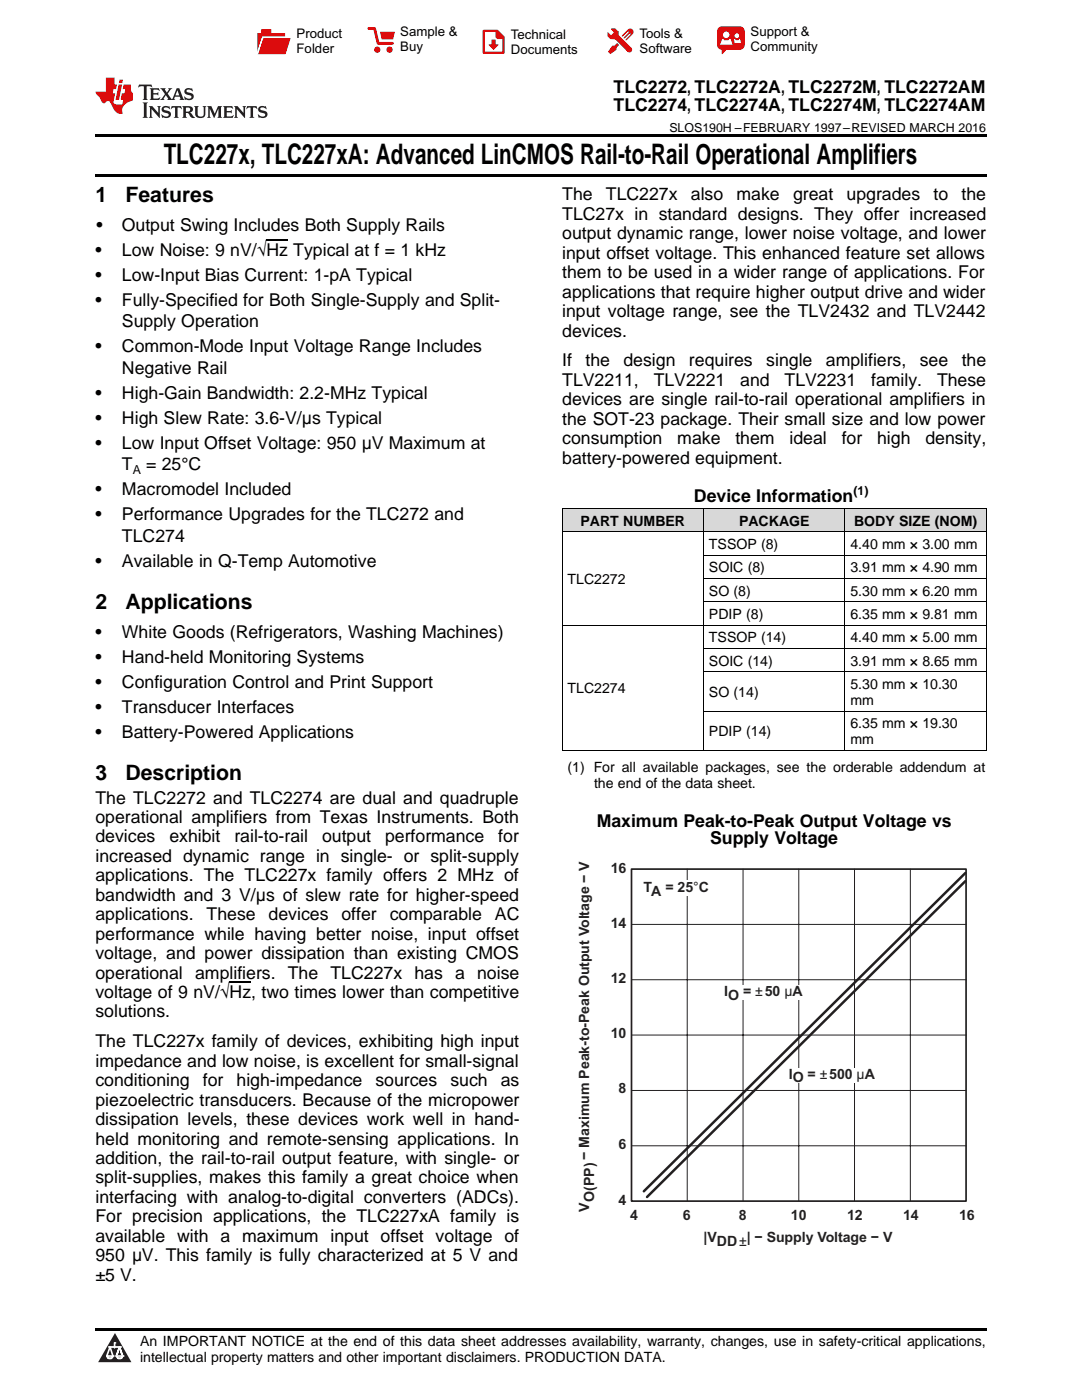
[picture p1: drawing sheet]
<svg xmlns="http://www.w3.org/2000/svg" width="216mm" height="279mm" viewBox="0 0 216 279" stroke-linecap="round" stroke-linejoin="round" font-family="sans-serif">
<defs><g id="words">
<text font-size="5.6" x="32.7" y="32.8">TLC227x, TLC227xA: Advanced LinCMOS Rail-to-Rail Operational Amplifiers</text>
<g font-size="4.2">
<text x="19" y="40.4">1</text>
<text x="25" y="40.4">Features</text>
<text x="19" y="121.5">2</text>
<text x="25" y="121.5">Applications</text>
<text x="19" y="155.7">3</text>
<text x="25" y="155.7">Description</text>
</g>
<g font-size="3.5">
<text x="122.4" y="18.6">TLC2272, TLC2272A, TLC2272M, TLC2272AM</text>
<text x="122.4" y="22.2">TLC2274, TLC2274A, TLC2274M, TLC2274AM</text>
<text x="112.2" y="40">The</text>
<text x="120.9" y="40">TLC227x</text>
<text x="137.9" y="40">also</text>
<text x="147" y="40">make</text>
<text x="158.2" y="40">great</text>
<text x="168.9" y="40">upgrades</text>
<text x="186.3" y="40">to</text>
<text x="191.9" y="40">the</text>
<text x="19.2" y="46.1">•</text>
<text x="24.3" y="46.1">Output Swing Includes Both Supply Rails</text>
<text x="112.2" y="43.9">TLC27x in standard designs. They offer increased</text>
<text x="112.2" y="47.8">output dynamic range, lower noise voltage, and lower</text>
<text x="19" y="51.1">•</text>
<text x="24.3" y="51.1">Low Noise: 9 nV/√Hz Typical at f = 1 kHz</text>
<text x="112.2" y="51.6">input offset voltage. This enhanced feature set allows</text>
<text x="19" y="56.1">•</text>
<text x="24.3" y="56.1">Low-Input Bias Current: 1-pA Typical</text>
<text x="112.2" y="55.5">them to be used in a wider range of applications. For</text>
<text x="112.2" y="59.4">applications that require higher output drive and wider</text>
<text x="19" y="61.1">•</text>
<text x="24.3" y="61.1">Fully-Specified for Both Single-Supply and Split-</text>
<text x="24.3" y="65.3">Supply Operation</text>
<text x="112.2" y="63.3">input voltage range, see the TLV2432 and TLV2442</text>
<text x="19" y="70.3">•</text>
<text x="24.3" y="70.3">Common-Mode Input Voltage Range Includes</text>
<text x="112.2" y="67.2">devices.</text>
<text x="24.3" y="74.6">Negative Rail</text>
<text x="112.2" y="73.1">If</text>
<text x="112.2" y="77">TLV2211,</text>
<text x="116.8" y="73.1">the</text>
<text x="124.4" y="73.1">design</text>
<text x="130.4" y="77">TLV2221</text>
<text x="137.5" y="73.1">requires</text>
<text x="147.7" y="77">and</text>
<text x="152.9" y="73.1">single</text>
<text x="156.6" y="77">TLV2231</text>
<text x="164.8" y="73.1">amplifiers,</text>
<text x="173.8" y="77">family.</text>
<text x="183.5" y="73.1">see</text>
<text x="187" y="77">These</text>
<text x="191.9" y="73.1">the</text>
<text x="19" y="79.6">•</text>
<text x="24.3" y="79.6">High-Gain Bandwidth: 2.2-MHz Typical</text>
<text x="112.2" y="80.9">devices are single rail-to-rail operational amplifiers in</text>
<text x="19" y="84.6">•</text>
<text x="19" y="89.6">•</text>
<text x="24.3" y="84.6">High Slew Rate: 3.6-V/μs Typical</text>
<text x="24.3" y="89.6">Low Input Offset Voltage: 950 μV Maximum at</text>
<text x="112.2" y="84.8">the SOT-23 package. Their small size and low power</text>
<text x="112.2" y="88.7">consumption</text>
<text x="135.1" y="88.7">make</text>
<text x="146.7" y="88.7">them</text>
<text x="157.5" y="88.7">ideal</text>
<text x="167.9" y="88.7">for</text>
<text x="175" y="88.7">high</text>
<text x="184.7" y="88.7">density,</text>
<text x="24.3" y="93.8">T</text>
<text x="29.2" y="93.8">= 25°C</text>
<text x="112.2" y="92.5">battery-powered equipment.</text>
<text x="19" y="98.8">•</text>
<text x="24.3" y="98.8">Macromodel Included</text>
<text x="138.5" y="100.3">Device Information</text>
<text x="19" y="103.9">•</text>
<text x="24.3" y="103.9">Performance Upgrades for the TLC272 and</text>
<text x="19" y="113.1">•</text>
<text x="24.3" y="108.1">TLC274</text>
<text x="24.3" y="113.1">Available in Q-Temp Automotive</text>
<text x="19" y="127.2">•</text>
<text x="24.3" y="127.2">White Goods (Refrigerators, Washing Machines)</text>
<text x="19" y="132.3">•</text>
<text x="19" y="137.3">•</text>
<text x="24.3" y="132.3">Hand-held Monitoring Systems</text>
<text x="24.3" y="137.3">Configuration Control and Print Support</text>
<text x="19" y="142.3">•</text>
<text x="24.3" y="142.3">Transducer Interfaces</text>
<text x="19" y="147.3">•</text>
<text x="24.3" y="147.3">Battery-Powered Applications</text>
<text x="19" y="160.4">The TLC2272 and TLC2274 are dual and quadruple</text>
<text x="19" y="164.3">operational amplifiers from Texas Instruments. Both</text>
<text x="119.1" y="165">Maximum Peak-to-Peak Output Voltage vs</text>
<text x="19" y="168.1">devices</text>
<text x="19" y="172">increased dynamic range in single- or split-supply</text>
<text x="33.8" y="168.1">exhibit</text>
<text x="46.8" y="168.1">rail-to-rail</text>
<text x="64.3" y="168.1">output</text>
<text x="76.8" y="168.1">performance</text>
<text x="99.4" y="168.1">for</text>
<text x="141.7" y="168.5">Supply Voltage</text>
<text x="19" y="175.9">applications. The TLC227x family offers 2 MHz of</text>
<text x="19" y="179.8">bandwidth and 3 V/μs of slew rate for higher-speed</text>
<text x="19" y="183.7">applications.</text>
<text x="41.2" y="183.7">These</text>
<text x="53.6" y="183.7">devices</text>
<text x="68.1" y="183.7">offer</text>
<text x="77.8" y="183.7">comparable</text>
<text x="98.8" y="183.7">AC</text>
<text x="19" y="187.5">performance while having better noise, input offset</text>
<text x="19" y="191.4">voltage, and power dissipation than existing CMOS</text>
<text x="19" y="195.3">operational amplifiers. The TLC227x has a noise</text>
<text x="19" y="199.2">voltage of 9 nV/√Hz, two times lower than competitive</text>
<text x="19" y="203.1">solutions.</text>
<text x="19" y="209">The TLC227x family of devices, exhibiting high input</text>
<text x="19" y="212.9">impedance and low noise, is excellent for small-signal</text>
<text x="19" y="216.8">conditioning</text>
<text x="19" y="220.7">piezoelectric transducers. Because of the micropower</text>
<text x="40.5" y="216.8">for</text>
<text x="47.2" y="216.8">high-impedance</text>
<text x="74.9" y="216.8">sources</text>
<text x="89.9" y="216.8">such</text>
<text x="99.9" y="216.8">as</text>
<text x="19" y="224.5">dissipation levels, these devices work well in hand-</text>
<text x="19" y="228.4">held monitoring and remote-sensing applications. In</text>
<text x="19" y="232.3">addition, the rail-to-rail output feature, with single- or</text>
<text x="19" y="236.2">split-supplies, makes this family a great choice when</text>
<text x="19" y="240.1">interfacing with analog-to-digital converters (ADCs).</text>
<text x="19" y="243.9">For precision applications, the TLC227xA family is</text>
<text x="19" y="247.8">available with a maximum input offset voltage of</text>
<text x="19" y="251.7">950 μV. This family is fully characterized at 5 V and</text>
<text x="19" y="255.6">±5 V.</text>
</g>
<g font-size="2.8">
<text x="115.8" y="104.9">PART NUMBER</text>
<text x="147.5" y="104.9">PACKAGE</text>
<text x="170.4" y="104.9">BODY SIZE (NOM)</text>
<text x="141.5" y="109.6">TSSOP (8)</text>
<text x="169.7" y="109.6">4.40 mm × 3.00 mm</text>
<text x="113.2" y="116.6">TLC2272</text>
<text x="141.5" y="114.2">SOIC (8)</text>
<text x="141.5" y="118.9">SO (8)</text>
<text x="169.7" y="114.2">3.91 mm × 4.90 mm</text>
<text x="169.7" y="118.9">5.30 mm × 6.20 mm</text>
<text x="141.5" y="123.5">PDIP (8)</text>
<text x="169.7" y="123.5">6.35 mm × 9.81 mm</text>
<text x="141.5" y="128.2">TSSOP (14)</text>
<text x="169.7" y="128.2">4.40 mm × 5.00 mm</text>
<text x="141.5" y="132.9">SOIC (14)</text>
<text x="169.7" y="132.9">3.91 mm × 8.65 mm</text>
<text x="169.7" y="137.5">5.30 mm × 10.30</text>
<text x="113.2" y="138.4">TLC2274</text>
<text x="141.5" y="139.1">SO (14)</text>
<text x="169.7" y="140.7">mm</text>
<text x="141.5" y="146.9">PDIP (14)</text>
<text x="169.7" y="145.3">6.35 mm × 19.30</text>
<text x="169.7" y="148.5">mm</text>
<text x="113.2" y="154">(1) For all available packages, see the orderable addendum at</text>
<text x="118.5" y="157.2">the end of the data sheet.</text>
<text x="27.9" y="268.6">An IMPORTANT NOTICE at the end of this data sheet addresses availability, warranty, changes, use in safety-critical applications,</text>
<text x="27.9" y="271.8">intellectual property matters and other important disclaimers. PRODUCTION DATA.</text>
</g>
<g font-size="2.8" fill="#241f21">
<text x="121.9" y="174.3">16</text>
<text x="128.4" y="178.1">TA = 25°C</text>
<text x="121.9" y="185.2">14</text>
<text x="121.9" y="196.1">12</text>
<text x="144.5" y="198.8">IO</text>
<text x="148.3" y="198.8">= ±50 µA</text>
<text x="121.9" y="207.2">10</text>
<text x="157.4" y="215.3">IO = ±500</text>
<text x="170.9" y="215.3">µA</text>
<text x="123.4" y="218.1">8</text>
<text x="123.4" y="229.3">6</text>
<text x="118.6" y="239.9" transform="rotate(-90 118.6 239.9)">O(PP)</text>
<text x="117.6" y="241.9" transform="rotate(-90 117.6 241.9)">V(OPP) − Maximum Peak-to-Peak Output Voltage − V</text>
<text x="117.6" y="241.9" transform="rotate(-90 117.6 241.9)">V</text>
<text x="123.4" y="240.4">4</text>
<text x="125.7" y="243.4">4</text>
<text x="136.2" y="243.4">6</text>
<text x="147.4" y="243.4">8</text>
<text x="157.8" y="243.4">10</text>
<text x="169" y="243.4">12</text>
<text x="180.2" y="243.4">14</text>
<text x="191.4" y="243.4">16</text>
<text x="140.4" y="247.9">|VDD±| − Supply Voltage − V</text>
</g>
<g font-size="2.6">
<text x="59.2" y="7.6">Product</text>
<text x="59.2" y="10.6">Folder</text>
<text x="79.9" y="7.3">Sample &amp;</text>
<text x="79.9" y="10.2">Buy</text>
<text x="101.9" y="7.8">Technical</text>
<text x="101.9" y="10.8">Documents</text>
<text x="127.6" y="7.6">Tools &amp;</text>
<text x="127.6" y="10.6">Software</text>
<text x="149.8" y="7.2">Support &amp;</text>
<text x="149.8" y="10.2">Community</text>
</g>
<g font-size="2.5">
<text x="133.6" y="26.3">SLOS190H –FEBRUARY 1997–REVISED MARCH 2016</text>
<text x="26.5" y="94.5">A</text>
<text x="170.3" y="98.8">(1)</text>
</g>
</g></defs>
<g fill="#d8d8d8">
<path d="M112.2 101.5h28.2v4.7h-28.2z"/>
<path d="M140.4 101.5h28.2v4.7h-28.2z"/>
<path d="M168.6 101.5h28.2v4.7h-28.2z"/>
</g>
<path d="M22.9 266l3.3 5.9h-6.6z" fill="#231f20"/>
<path d="M21.3 270.6h1.2l-.3 .5h-.3a.53 .53 0 0 1-.6-.5z" fill-rule="evenodd" fill="#fff"/>
<path d="M21.3 270.6h1.2l-.3 .5h-.3a.53 .53 0 0 1-.6-.5z" fill="none" stroke="#231f20" stroke-width=".33"/>
<path d="M21.3 270.6l1.2 .1-.3 .4h-.5z" fill="none" stroke="#fff" stroke-width=".33"/>
<path d="M22.9 268.9h.1" fill="none" stroke="#fff" stroke-width=".33"/>
<path d="M22.9 268v.9z" fill="#fff"/>
<path d="M22.9 268v.9z" fill="none" stroke="#fff" stroke-width=".33"/>
<circle cx="22.9" cy="268" r=".16" fill="#fff"/>
<path d="M21.8 268.8h.1" fill="none" stroke="#fff" stroke-width=".33"/>
<path d="M21.8 268.8h2.2z" fill="#fff"/>
<path d="M21.8 268.8h2.2z" fill="none" stroke="#fff" stroke-width=".33"/>
<circle cx="24" cy="268.8" r=".16" fill="#fff"/>
<path d="M23.2 270.6h.1" fill="none" stroke="#fff" stroke-width=".33"/>
<path d="M23.8 268.8l-.6 1.8z" fill="#fff"/>
<path d="M23.8 268.8l-.6 1.8z" fill="none" stroke="#fff" stroke-width=".33"/>
<path d="M23.8 268.8l.7 1.8z" fill="#fff"/>
<path d="M23.8 268.8l.7 1.8z" fill="none" stroke="#fff" stroke-width=".33"/>
<path d="M24.4 270.6h.1" fill="none" stroke="#fff" stroke-width=".33"/>
<circle cx="21.3" cy="270.6" r=".16" fill="#fff"/>
<path d="M22 268.8l-.7 1.8z" fill="#fff"/>
<path d="M22 268.8l-.7 1.8z" fill="none" stroke="#fff" stroke-width=".33"/>
<path d="M22 268.8l.5 1.8z" fill="#fff"/>
<path d="M22 268.8l.5 1.8z" fill="none" stroke="#fff" stroke-width=".33"/>
<circle cx="22.5" cy="270.6" r=".16" fill="#fff"/>
<path d="M23.3 270.6h1.2a.63 .63 0 0 1-.6 .5 .63 .63 0 0 1-.6-.5z" fill-rule="evenodd" fill="#fff"/>
<path d="M23.3 270.6h1.2a.63 .63 0 0 1-.6 .5 .63 .63 0 0 1-.6-.5z" fill="none" stroke="#231f20" stroke-width=".33"/>
<path d="M23.3 270.6h1.2l-.4 .5h-.5z" fill="none" stroke="#fff" stroke-width=".33"/>
<path d="M23.2 270.6h.1" fill="none" stroke="#fff" stroke-width=".33"/>
<circle cx="24.5" cy="270.6" r=".16" fill="#fff"/>
<path d="M19 265.1h177.8v.5h-177.8z" fill="#000"/>
<path d="M192.6 174.2l-64.1 63.5" fill="none" stroke="#241f21" stroke-width=".5"/>
<path d="M126 173.4h66.8v66.3h-66.8z" fill="none" stroke="#241f21" stroke-width=".34"/>
<path d="M137.1 173.4v66.3M148.3 173.4v66.3M159.4 173.4v66.3M170.5 173.4v66.3M181.6 173.4v66.3M126 184.5h66.8M126 195.5h66.8M126 206.6h66.8M126 217.6h66.8M126 228.7h66.8" fill="none" stroke="#241f21" stroke-width=".2"/>
<g fill="#fff">
<path d="M127.4 175.7h14.7v3.1h-14.7z" fill-rule="evenodd"/>
<path d="M143.5 196.7h17.2v2.8h-17.2z" fill-rule="evenodd"/>
<path d="M156.4 213.2h18.8v2.8h-18.8z" fill-rule="evenodd"/>
<path d="M114.7 232h4.4v10.4h-4.4z" fill-rule="evenodd"/>
</g>
<path d="M192.6 175.9l-63.5 63" fill="none" stroke="#241f21" stroke-width=".5"/>
<g fill="none" stroke="#000" stroke-width=".2">
<path d="M112.2 106.1h84.6M112.2 101.5h84.6M112.2 101.5v48.3M140.4 101.5v48.3M140.4 115.4h56.4M140.4 110.8h56.4M168.6 101.5v48.3M196.8 101.5v48.3M112.2 124.8h84.6M140.4 134.1h56.4M140.4 129.4h56.4M140.4 120.1h56.4"/>
<path d="M112.2 149.7h84.6M140.4 141.9h56.4"/>
</g>
<path d="M19 34.8h177.8v.5h-177.8zM19 26.8h177.8v.6h-177.8zM112.2 149.8h.1zM168.5 149.8h.1zM196.7 149.8h.1z" fill="#000"/>
<path d="M27.7 16.9l-.1 .6 .6-.3h.5v.2v2.2l-.2 .4h1l-.2-.4v-2.2v-.2h.5l.6 .3-.2-.6zM29.9 17.6l.2 .4v1.6l-.2 .4h1.9l.1-.6a1.09 1.09 0 0 1-1.3 .1v-.6h.6l.4 .2v-.7l-.2 .2h-.8v-.6l.2-.1a1.01 1.01 0 0 1 1 .3l-.1-.6zM32 17.6l.9 1.2-1 1.2h.9l-.2-.3 .5-.7 .5 .7-.3 .3h1.7l-.2-.3 .1-.4h1l.1 .4-.2 .3h1l-.3-.4-.7-2h-.5l-1 2.2-.8-1.1 .9-1.1h-.9l.2 .2-.4 .7-.4-.7 .2-.2zM35.4 18l.4 1h-.8zM37 17.7a.66 .66 0 0 0-.2 .8 .66 .66 0 0 0 .6 .4l.7 .2 .1 .2a.8 .8 0 0 1-.7 .4 .8 .8 0 0 1-.7-.5l.1 .8 .2-.2a.94 .94 0 0 0 1.1 .1 .94 .94 0 0 0 .4-.9 1.48 1.48 0 0 0-1.3-.6v-.4a1.1 1.1 0 0 1 1.2 .2l-.2-.6-.2 .1-.5-.1zM28.5 20.4l.2 .4v2.3l-.2 .4h1l-.2-.4v-2.3l.2-.4zM29.7 21.2l.2 .4v1.5l-.2 .4h.8l-.3-.4 .1-1.3 1.6 1.8v-2l.2-.4h-.7l.2 .2v1.1l-1.2-1.3zM32.5 21.3a.66 .66 0 0 0-.2 .8 .66 .66 0 0 0 .6 .4l.6 .2 .2 .2a.8 .8 0 0 1-.8 .4 .8 .8 0 0 1-.7-.5l.2 .7 .2-.1a.94 .94 0 0 0 1 .1 .94 .94 0 0 0 .5-1 1.47 1.47 0 0 0-1.3-.6l-.1-.3a1.1 1.1 0 0 1 1.3 .2l-.2-.6-.2 .1-.5-.2zM34.3 21.2l-.2 .6a.64 .64 0 0 1 .8-.3v1.6l-.2 .4h1l-.3-.4 .1-1.6a.66 .66 0 0 1 .8 .3l-.2-.6zM36.3 21.2l.3 .4v1.5l-.3 .4h1l-.2-.2v-.7h.5l.1 .1a.8 .8 0 0 0 1.2 .7l-1-1a.62 .62 0 0 0 .6-.5 .62 .62 0 0 0-.6-.7zM37.1 21.5h.1a.48 .48 0 0 1 .6 0 .48 .48 0 0 1 .1 .6l-.2 .1-.6 .1zM38.7 21.2l.2 .2a2.29 2.29 0 0 0 .4 2 1.05 1.05 0 0 0 1.7-.7v-1.3l.2-.2h-.8l.2 .4v1.1a.61 .61 0 0 1-.6 .6 .61 .61 0 0 1-.6-.6v-1.1l.3-.4zM41.3 21.2l.3 .4v1.5l-.3 .4h.8l-.2-.4v-1.4l.8 1.9 .9-1.9v1.4l-.2 .4h.9l-.2-.4v-1.5l.2-.4h-.8l-.7 1.5-.6-1.5zM44.5 21.2l.2 .4v1.5l-.2 .4h1.9l.2-.6a1.1 1.1 0 0 1-1.4 .2v-.7h.6l.4 .2v-.6l-.2 .1-.8 .1v-.6l.2-.1a1.02 1.02 0 0 1 1.1 .2l-.2-.5zM46.7 21.2l.2 .4v1.5l-.2 .4h.8l-.3-.4 .1-1.3 1.6 1.8v-2l.2-.4h-.7l.2 .2v1.1l-1.2-1.3zM49.3 21.2l-.1 .6a.64 .64 0 0 1 .8-.3v1.6l-.3 .4h1l-.2-.4v-1.6a.66 .66 0 0 1 .8 .3l-.1-.6zM51.7 21.3a.66 .66 0 0 0-.2 .7 .66 .66 0 0 0 .7 .5l.6 .2 .1 .2a.8 .8 0 0 1-.7 .4 .8 .8 0 0 1-.7-.5l.1 .7 .2-.1a.94 .94 0 0 0 1.1 .1 .94 .94 0 0 0 .4-1 1.48 1.48 0 0 0-1.2-.6l-.1-.3a1.1 1.1 0 0 1 1.2 .2l-.2-.6-.1 .1-.6-.2z" fill="#231f20"/>
<path d="M21.1 15.5v2.8h-2v.4l.9 .9a.96 .96 0 0 0 1 1 .59 .59 0 0 1 .5-.4 .59 .59 0 0 1 .5 .3l.4 .8a1.61 1.61 0 0 0 2.1 1.3 1.63 1.63 0 0 1 1.1-2.2l.9-.3v-1.5a1.6 1.6 0 0 1-.4-1.7h-1.4l-.2 .9h.5l-.2 .8h-.5l-.2 1v.3h.5l-.2 .9h-.7a.74 .74 0 0 1-1-.6l.3-1.6h-.5l.2-.8h.5l.1-.9h-.4v-1.4zM23.7 16.9l-.7 3h.8l.6-3zM23.8 15.9l-.1 .7h.7l.2-.7z" fill="#ee1d23"/>
<g fill="#d60000">
<path d="M52.1 5.8h2v.8h2.8v4.2h-5.5v-4.2h.7z" fill-rule="evenodd"/>
<path d="M52.4 7.5h5.6l-1 3.3h-5.6z" fill-rule="evenodd"/>
</g>
<path d="M52.4 7.4h5.7l-.1 .1h-5.5l-1.1 3.3z" fill-rule="evenodd" fill="#fff"/>
<path d="M52.4 7.4h5.7l-.1 .1h-5.5l-1.1 3.3z" fill="none" stroke="#fff" stroke-width=".2"/>
<path d="M73.6 5.7h1.1l.7 2.9h2.9" fill="none" stroke="#d60000" stroke-width=".55"/>
<g fill="#d60000">
<path d="M75.8 6.3h3l-.4 1.6h-2.2z" fill-rule="evenodd"/>
<circle cx="75.3" cy="9.9" r=".62"/>
<circle cx="77.7" cy="9.9" r=".62"/>
</g>
<path d="M96.5 6.2h2.7l1.3 1.2v3.1h-4z" fill="none" stroke="#d60000" stroke-width=".44"/>
<g fill="#d60000">
<path d="M98.1 7.9h.8v1h.5l-.9 1.1-1-1v-.1h.6z" fill-rule="evenodd"/>
<path d="M98.9 6.2h.3l1.3 1.2v.4h-1.3l-.3-.4z" fill-rule="evenodd"/>
<path d="M121.9 5.7h.8l.7 .6 .1 .7 2.5 2.5-.8 .8-2.3-2.3-1.1-.2-.6-.6v-.8l.7 .6 .5-.4v-.2l-.5-.5z" fill-rule="evenodd"/>
<path d="M122.2 9.1h.4l.5-.5 .4 .4-.5 .5v.4l-1.2 .9-.5-.5z" fill-rule="evenodd"/>
<path d="M125.3 5.9a.67 .67 0 0 1 .9 0 .67 .67 0 0 1 0 .9z" fill-rule="evenodd"/>
<path d="M125.3 5.9l.9 .9-1.2 1.2h-.2v-.2l1-.9v-.2h-.2l-.9 1h-.2v-.2l.9-1 .1-.2h-.3l-.9 1h-.2v-.2z" fill-rule="evenodd"/>
<circle cx="125.6" cy="9.9" r=".54"/>
</g>
<path d="M123.3 6.3v.7" fill="none" stroke="#d60000" stroke-width=".2"/>
<g fill="#d60000">
<path d="M143.4 5.5l.6-.2h3.6a.95 .95 0 0 1 1 .9v2.8a.95 .95 0 0 1-1 .9h-3.6a.95 .95 0 0 1-.9-.9v-2.8z" fill-rule="evenodd"/>
<path d="M144 9.9h.9l-.7 .9h-.2z" fill-rule="evenodd"/>
</g>
<g fill="#fff">
<path d="M146.6 8.6h1.3z"/>
<path d="M144.1 7.8h.3l.1 .2h.8l.2-.2h.3l.4 1.1h-2.5z" fill-rule="evenodd"/>
<path d="M146.4 7.8h.3l.1 .2h.5l.2-.2h.2l.2 .8h-1.3z" fill-rule="evenodd"/>
<circle cx="144.9" cy="6.9" r=".65"/>
<circle cx="147" cy="7.1" r=".48"/>
</g>
<path d="M53.2 48h4.3M45.8 196.1h4.3" fill="none" stroke="#000" stroke-width=".25"/>
<use href="#words"/>
</svg>
